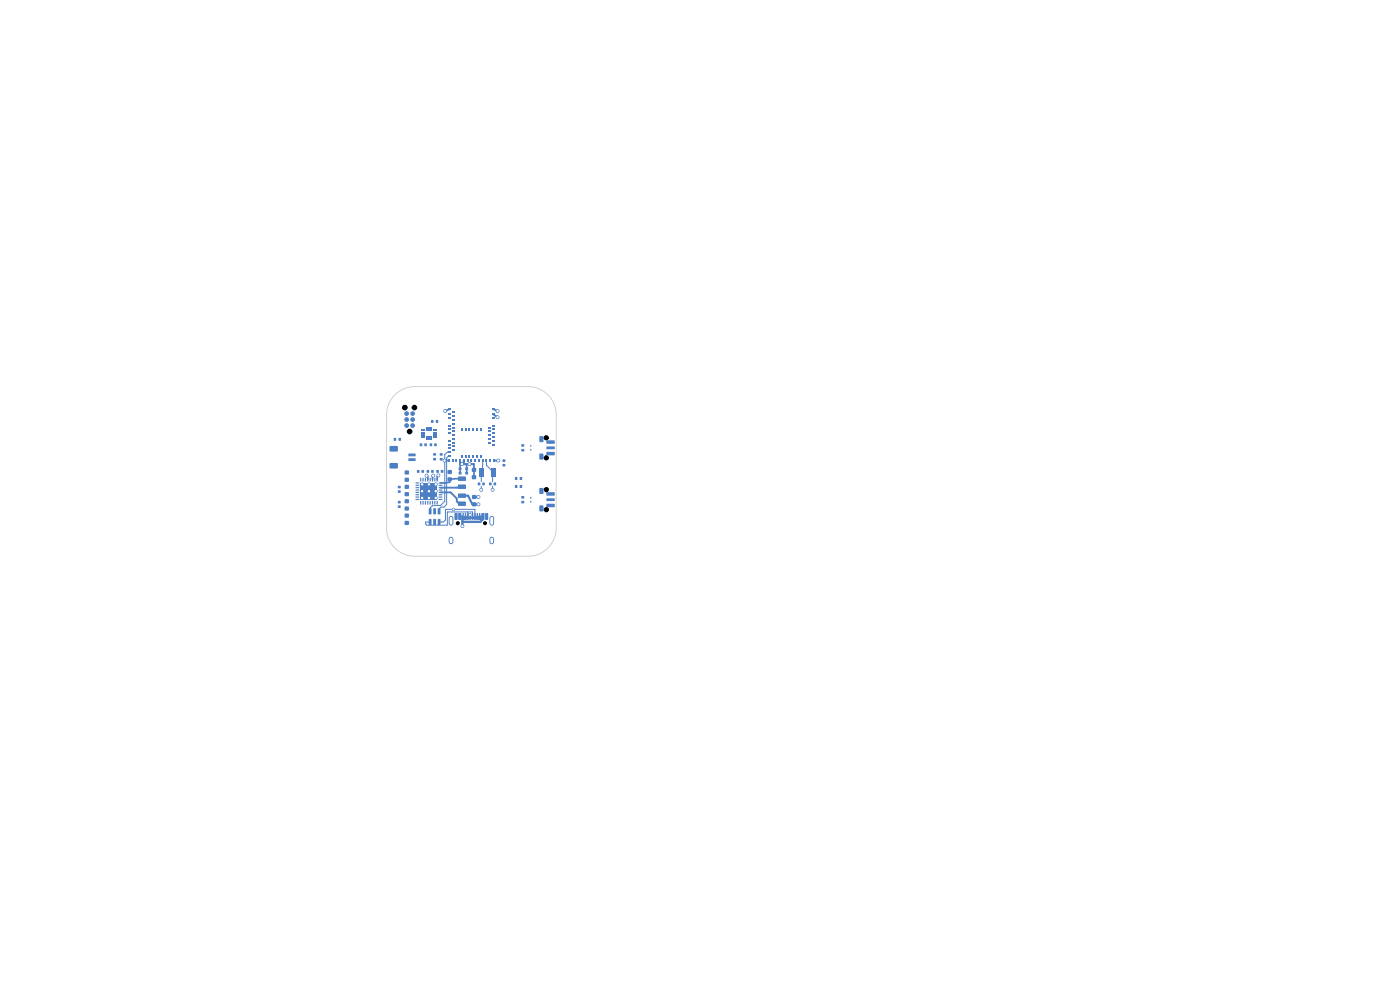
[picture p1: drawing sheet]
<svg xmlns="http://www.w3.org/2000/svg" width="297mm" height="210mm" viewBox="0 0 297 210" stroke-linecap="round" stroke-linejoin="round" font-family="sans-serif">
<g fill="#4d7fc4">
<path d="M85.9 101.4h.8v.8h-.8z"/>
<path d="M85.9 99.8h.8v.8h-.8z"/>
<path d="M97.2 102.8h1.6v.8l-1.6 .1z"/>
<path d="M97.2 101.1h1.6v.8l-1.6 .1z"/>
<path d="M84.4 107.2h.6v.5h-.6z"/>
<path d="M84.4 106.3h.6v.5h-.6z"/>
<path d="M91.9 91.1h.7v.3h-.7z"/>
<path d="M91.9 91.6h.7v.3h-.7z"/>
<path d="M91.9 92.1h.7v.3h-.7z"/>
<path d="M91.9 92.6h.7v.3h-.7z"/>
<path d="M91.4 92.7h.2v.7h-.2z"/>
<path d="M90.9 92.7h.2v.7h-.2z"/>
<path d="M90.4 92.7h.2v.7h-.2z"/>
<path d="M89.4 92.6h.7v.3h-.7z"/>
<path d="M89.4 92.1h.7v.3h-.7z"/>
<path d="M89.4 91.6h.7v.3h-.7z"/>
<path d="M89.4 91.1h.7v.3h-.7z"/>
<path d="M90.4 90.7h.2v.6h-.2z"/>
<path d="M90.9 90.7h.2v.6h-.2z"/>
<path d="M91.4 90.7h.2v.6h-.2z"/>
<path d="M106.6 98.4h.6v.5h-.6z"/>
<path d="M106.6 97.5h.6v.5h-.6z"/>
<path d="M93.1 102.3h.7v.2l-.7 .1z"/>
<path d="M93.1 102.8h.7v.2l-.7 .1z"/>
<path d="M93.1 103.3h.7v.2l-.7 .1z"/>
<path d="M93.1 103.8h.7v.2l-.7 .1z"/>
<path d="M93.1 104.3h.7v.2l-.7 .1z"/>
<path d="M93.1 104.8h.7v.2l-.7 .1z"/>
<path d="M93.1 105.3h.7v.2l-.7 .1z"/>
<path d="M93.1 105.8h.7v.2l-.7 .1z"/>
<path d="M92.6 106.3h.3l-.1 .7h-.2z"/>
<path d="M92.1 106.3h.3l-.1 .7h-.2z"/>
<path d="M91.6 106.3h.3l-.1 .7h-.2z"/>
<path d="M91.1 106.3h.3l-.1 .7h-.2z"/>
<path d="M90.6 106.3h.3l-.1 .7h-.2z"/>
<path d="M90.1 106.3h.3l-.1 .7h-.2z"/>
<path d="M89.6 106.3h.3l-.1 .7h-.2z"/>
<path d="M89.1 106.3h.3l-.1 .7h-.2z"/>
<path d="M88.2 105.8h.7v.2l-.7 .1z"/>
<path d="M88.2 105.3h.7v.2l-.7 .1z"/>
<path d="M88.2 104.8h.7v.2l-.7 .1z"/>
<path d="M88.2 104.3h.7v.2l-.7 .1z"/>
<path d="M88.2 103.8h.7v.2l-.7 .1z"/>
<path d="M88.2 103.3h.7v.2l-.7 .1z"/>
<path d="M88.2 102.8h.7v.2l-.7 .1z"/>
<path d="M88.2 102.3h.7v.2l-.7 .1z"/>
<path d="M89.1 101.4h.3l-.1 .7h-.2z"/>
<path d="M89.6 101.4h.3l-.1 .7h-.2z"/>
<path d="M90.1 101.4h.3l-.1 .7h-.2z"/>
<path d="M90.6 101.4h.3l-.1 .7h-.2z"/>
<path d="M91.1 101.4h.3l-.1 .7h-.2z"/>
<path d="M91.6 101.4h.3l-.1 .7h-.2z"/>
<path d="M92.1 101.4h.3l-.1 .7h-.2z"/>
<path d="M92.6 101.4h.3l-.1 .7h-.2z"/>
</g>
<g fill="#4d7fc4" stroke="#4d7fc4" stroke-width=".21">
<circle cx="92.4" cy="105.7" r=".3"/>
<circle cx="92.4" cy="104.2" r=".3"/>
<circle cx="92.4" cy="102.7" r=".3"/>
<circle cx="91" cy="105.7" r=".3"/>
<circle cx="91" cy="104.2" r=".3"/>
</g>
<path d="M89.3 102.5h3.4v3.5h-3.4z" fill="#4d7fc4"/>
<g fill="#4d7fc4" stroke="#4d7fc4" stroke-width=".21">
<circle cx="91" cy="102.7" r=".3"/>
<circle cx="89.6" cy="105.7" r=".3"/>
<circle cx="89.5" cy="104.2" r=".3"/>
<circle cx="89.6" cy="102.7" r=".3"/>
</g>
<g fill="#4d7fc4">
<path d="M91.5 99.7h.5v.6h-.5z"/>
<path d="M90.5 99.7h.5v.6h-.5z"/>
<path d="M116 106.9h1.6l.1 .6-1.7 .1z"/>
<path d="M116 104.5l1.6-.1 .1 .6-1.7 .1z"/>
<path d="M115.9 105.7h1.7l.1 .5-1.7 .1z"/>
<path d="M114.5 107.3l.6-.1 .2 .1v1l-.1 .2-.8-.1z"/>
<path d="M114.5 103.6l.6-.1 .2 .1v1l-.1 .2-.8-.1z"/>
<path d="M85.9 107.5h.8v.8h-.8z"/>
<path d="M85.9 105.9h.8v.8h-.8z"/>
<path d="M100.1 100.8h.9v.8h-.9z"/>
<path d="M100.1 99.3h.9v.8h-.9z"/>
<path d="M91.9 97.2h.6v.4h-.6z"/>
<path d="M91.9 96.2h.6v.4h-.6z"/>
<path d="M104.3 86.6h.7v.4h-.7z"/>
<path d="M104.3 87.7h.7v.4h-.7z"/>
<path d="M104.3 88.5h.7v.4h-.7z"/>
<path d="M104.3 90.1h.7v.4h-.7z"/>
<path d="M103.5 90.5h.5v.4h-.5z"/>
<path d="M104.3 90.9h.7v.4h-.7z"/>
<path d="M103.5 91.3h.5v.4h-.5z"/>
<path d="M104.3 91.7h.7v.4h-.7z"/>
<path d="M103.5 92.1h.5v.4h-.5z"/>
<path d="M104.3 92.5h.7v.4h-.7z"/>
<path d="M103.5 92.9h.5v.4h-.5z"/>
<path d="M104.3 93.3h.7v.4h-.7z"/>
<path d="M103.5 93.7h.5v.4h-.5z"/>
<path d="M104.3 94.1h.7v.4h-.7z"/>
<path d="M104.6 97.4h.4v.6h-.4z"/>
<path d="M103.8 97.4h.4v.6h-.4z"/>
<path d="M103 97.4h.4v.6h-.4z"/>
<path d="M102.2 97.4h.4v.6h-.4z"/>
<path d="M101.8 96.5h.4v.6h-.4z"/>
<path d="M101.4 97.4h.4v.6h-.4z"/>
<path d="M101 96.5h.4v.6h-.4z"/>
<path d="M100.6 97.4h.4v.6h-.4z"/>
<path d="M100.2 96.5h.4v.6h-.4z"/>
<path d="M99.8 97.4h.4v.6h-.4z"/>
<path d="M99.4 96.5h.4v.6h-.4z"/>
<path d="M99 97.4h.4v.6h-.4z"/>
<path d="M98.6 96.5h.4v.6h-.4z"/>
<path d="M98.2 97.4h.4v.6h-.4z"/>
<path d="M97.8 96.5h.4v.6h-.4z"/>
<path d="M97.4 97.4h.4v.6h-.4z"/>
<path d="M96.6 97.4h.4v.6h-.4z"/>
<path d="M95.8 97.4h.4v.6h-.4z"/>
<path d="M95 97.4h.4v.6h-.4z"/>
<path d="M95.1 96.5h.5v.4h-.5z"/>
<path d="M95.1 95.7h.5v.4h-.5z"/>
<path d="M95.9 95.3h.7v.4h-.7z"/>
<path d="M95.1 94.9h.5v.4h-.5z"/>
<path d="M95.9 94.5h.7v.4h-.7z"/>
<path d="M95.1 94.1h.5v.4h-.5z"/>
<path d="M95.9 93.7h.7v.4h-.7z"/>
<path d="M95.1 93.3h.5v.4h-.5z"/>
<path d="M95.9 92.9h.7v.4h-.7z"/>
<path d="M95.9 92.1h.7v.4h-.7z"/>
<path d="M95.1 91.7h.5v.4h-.5z"/>
<path d="M95.9 91.3h.7v.4h-.7z"/>
<path d="M95.1 90.9h.5v.4h-.5z"/>
<path d="M95.9 90.5h.7v.4h-.7z"/>
<path d="M95.1 90.1h.5v.4h-.5z"/>
<path d="M95.9 89.7h.7v.4h-.7z"/>
<path d="M95.9 88.9h.7v.4h-.7z"/>
<path d="M95.1 88.5h.5v.4h-.5z"/>
<path d="M95.9 88.1h.7v.4h-.7z"/>
<path d="M95.1 87.7h.5v.4h-.5z"/>
<path d="M95.9 87.3h.7v.4h-.7z"/>
<path d="M95.1 86.6h.5v.4h-.5z"/>
<path d="M101.8 90.8h.4v.6h-.4z"/>
<path d="M101 90.8h.4v.6h-.4z"/>
<path d="M100.2 90.8h.4v.6h-.4z"/>
<path d="M99.4 90.8h.4v.6h-.4z"/>
<path d="M98.6 90.8h.4v.6h-.4z"/>
<path d="M97.8 90.8h.4v.6h-.4z"/>
<path d="M102.3 102.4h.5v.5h-.5z"/>
<path d="M101.4 102.4h.5v.5h-.5z"/>
<path d="M89.4 99.7h.5v.6h-.5z"/>
<path d="M88.5 99.7h.5v.6h-.5z"/>
<path d="M84.6 92.9h.4v.6h-.4z"/>
<path d="M83.6 92.9h.4v.6h-.4z"/>
<path d="M112.5 95.3h.2v.3h-.2z"/>
<path d="M112.5 94.4h.2v.4l-.2-.1z"/>
<path d="M103 108.9h.5v1.4l-.5-.1z"/>
<path d="M102.2 108.9h.5v1.4l-.5-.1z"/>
<path d="M101.1 108.9h.3l-.1 1.4-.2-.1z"/>
<path d="M100.1 108.9h.3l-.1 1.4-.2-.1z"/>
<path d="M99.6 108.9h.3l-.1 1.4-.2-.1z"/>
<path d="M98.6 108.9h.3l-.1 1.4-.2-.1z"/>
<path d="M97.3 108.9h.5v1.4l-.5-.1z"/>
<path d="M96.5 108.9h.5v1.4l-.5-.1z"/>
<path d="M98.1 108.9h.3l-.1 1.4-.2-.1z"/>
<path d="M99.1 108.9h.3l-.1 1.4-.2-.1z"/>
<path d="M100.6 108.9h.3l-.1 1.4-.2-.1z"/>
<path d="M101.6 108.9h.3l-.1 1.4-.2-.1z"/>
</g>
<path d="M95.7 109.9v1.1M95.7 114.4v.6M104.3 109.9v1.1M104.3 114.4v.6" fill="none" stroke="#4d7fc4" stroke-width="1"/>
<g fill="#4d7fc4">
<path d="M92.1 94.1h.5v.5h-.5z"/>
<path d="M91.2 94.1h.5v.5h-.5z"/>
<path d="M110.6 95.3h.6v.4h-.6z"/>
<path d="M110.6 94.3h.6v.4h-.6z"/>
</g>
<g fill="#4d7fc4" stroke="#4d7fc4" stroke-width=".21">
<circle cx="86.3" cy="90.3" r=".39"/>
<circle cx="87.5" cy="90.3" r=".39"/>
<circle cx="86.3" cy="89" r=".39"/>
<circle cx="87.5" cy="89" r=".39"/>
<circle cx="86.3" cy="87.7" r=".39"/>
<circle cx="87.5" cy="87.7" r=".39"/>
</g>
<g fill="#4d7fc4">
<path d="M95 101.3h.8v.8h-.8z"/>
<path d="M95 99.7h.8v.8h-.8z"/>
<path d="M110.3 102.9h.4v.6h-.4z"/>
<path d="M109.3 102.9h.4v.6h-.4z"/>
<path d="M84.4 104h.6v.5h-.6z"/>
<path d="M84.4 103.1h.6v.5h-.6z"/>
<path d="M110.3 101.2h.4v.6h-.4z"/>
<path d="M109.3 101.2h.4v.6h-.4z"/>
<path d="M97.2 106.4h1.6v.8l-1.6 .1z"/>
<path d="M97.2 104.7h1.6v.8l-1.6 .1z"/>
<path d="M116 95.9h1.6l.1 .6-1.7 .1z"/>
<path d="M116 93.5l1.6-.1 .1 .6-1.7 .1z"/>
<path d="M115.9 94.7h1.7l.1 .5-1.7 .1z"/>
<path d="M114.5 96.3l.6-.1 .2 .1v1l-.1 .2-.8-.1z"/>
<path d="M114.5 92.6l.6-.1 .2 .1v1l-.1 .2-.8-.1z"/>
<path d="M93.5 99.7h.5v.6h-.5z"/>
<path d="M92.6 99.7h.5v.6h-.5z"/>
<path d="M110.6 106.3h.6v.4h-.6z"/>
<path d="M110.6 105.3h.6v.4h-.6z"/>
<path d="M100.2 106.6h.8v.8h-.8z"/>
<path d="M100.2 105h.8v.8h-.8z"/>
<path d="M97.3 100.1h.6v.5h-.6z"/>
<path d="M97.3 99.2h.6v.5h-.6z"/>
<path d="M112.5 106.3h.2v.3h-.2z"/>
<path d="M112.5 105.4h.2v.4l-.2-.1z"/>
<path d="M93.3 97.2h.6v.4h-.6z"/>
<path d="M93.3 96.2h.6v.4h-.6z"/>
<path d="M98.7 100.1h.6v.5h-.6z"/>
<path d="M98.7 99.2h.6v.5h-.6z"/>
<path d="M85.9 110.5h.8v.8h-.8z"/>
<path d="M85.9 109h.8v.8h-.8z"/>
<path d="M85.9 104.4h.8v.8h-.8z"/>
<path d="M85.9 102.9h.8v.8h-.8z"/>
<path d="M104.7 102.4h.5v.5h-.5z"/>
<path d="M103.8 102.4h.5v.5h-.5z"/>
<path d="M86.7 97.2h1.4l.1 .5-1.5 .1z"/>
<path d="M86.7 96.2h1.4l.1 .5-1.5 .1z"/>
<path d="M82.7 98.3l1.6-.1 .1 .3v.7l-.2 .2h-1.4l-.2-.2z"/>
<path d="M82.7 94.7l1.6-.1 .1 .3v.7l-.2 .2h-1.4l-.2-.2z"/>
<path d="M101.6 99.4h1.1v1.8h-1.1z"/>
<path d="M104.1 99.4h1v1.8h-1z"/>
<path d="M92.5 89.1h.4v.6h-.4z"/>
<path d="M91.5 89.1h.4v.6h-.4z"/>
<path d="M92.9 110.1l.5 .1v1.2l-.5-.1z"/>
<path d="M91.9 110.1l.6 .1-.1 1.2-.5-.1z"/>
<path d="M91 110.1l.5 .1v1.2l-.5-.1z"/>
<path d="M91 107.8l.5 .1v1.2l-.5-.1z"/>
<path d="M91.9 107.8l.6 .1-.1 1.2-.5-.1z"/>
<path d="M92.9 107.8l.5 .1v1.2l-.5-.1z"/>
<path d="M90 94.1h.5v.5h-.5z"/>
<path d="M89.1 94.1h.5v.5h-.5z"/>
</g>
<g fill="#4d7fc4" stroke="#4d7fc4" stroke-width=".21">
<circle cx="94.4" cy="87.2" r=".3"/>
<circle cx="94.3" cy="97.7" r=".3"/>
<circle cx="105.5" cy="87.2" r=".3"/>
<circle cx="101.5" cy="105.4" r=".3"/>
<circle cx="105.5" cy="88.5" r=".3"/>
<circle cx="105.7" cy="97.7" r=".3"/>
<circle cx="104.5" cy="103.9" r=".3"/>
<circle cx="102.1" cy="103.9" r=".3"/>
<circle cx="98.1" cy="111.6" r=".3"/>
<circle cx="91.9" cy="100.9" r=".3"/>
<circle cx="101.5" cy="107" r=".3"/>
<circle cx="99.6" cy="98.5" r=".3"/>
<circle cx="98" cy="98.5" r=".3"/>
<circle cx="90.5" cy="100.9" r=".3"/>
<circle cx="93" cy="100.8" r=".3"/>
<circle cx="96.2" cy="108" r=".25"/>
<circle cx="99.7" cy="109.2" r=".25"/>
<circle cx="91.2" cy="110.7" r=".1"/>
</g>
<path d="M95.4 96.7l-.7 .5v9.8l-.6 .6h-.6l-.4 .4v.5M95.4 95.9h-.5l-.6 .6v9.9l-.8 .8-1.8 .1-.5 .5v.7M102.4 97.7l-.3 4.5M103.2 97.7v1l1.5 1.6-.2 1.9M99.3 108.6v1M99.7 109.2v.4M100.2 109.6v-1h-5.2l-.1 2.8h-4.4l-.2-.2v-.5h.9M100.8 109.6v-1.5h-6.3v2.2l-.5 .4h-.9M102.1 103.1v.8M104.5 103.1v.8" fill="none" stroke="#4d7fc4" stroke-width=".21"/>
<path d="M94.3 97.7h.9M95.4 86.8l-1 .4M104.7 86.8l.8 .4M104.7 87.9l.8 .6M104.8 97.7h.9M93.5 104.5h2.1l1.3 1.3v.6l.5 .5h.6M98 103.3l-1.1 .2h-3.4" fill="none" stroke="#4d7fc4" stroke-width=".4"/>
<path d="M97.6 97.7v.8h2.9M98.4 97.7v.8M98 105.2h1.3l.9 1.8h1.3M100.6 105.4h.9" fill="none" stroke="#4d7fc4" stroke-width=".45"/>
<path d="M97.5 109.6l4.9 .6-.5 .5h-3.8M102.4 109.6l-4.3 .5v1.5" fill="none" stroke="#4d7fc4" stroke-width=".5"/>
<path d="M97.6 98.5v1.9M99 98.5v1.9M100.5 98.5v2.7M90.5 100.9l.3 .3v.6M91.9 100.9l-.2 .9M93 100.9l-.3 .2v.7M98 101.6l-2.6 .1v.6l-1.9 .2" fill="none" stroke="#4d7fc4" stroke-width=".35"/>
<path d="M83.8 83.8a6 6 0 0 1 4.2-1.8h24a6 6 0 0 1 6 6v24a6 6 0 0 1-6 6h-24a6 6 0 0 1-6-6v-24a6 6 0 0 1 1.8-4.2z" fill="none" stroke="#d0d2cd" stroke-width=".21"/>
<g fill="#fff" stroke="#fff" stroke-width=".21">
<circle cx="94.4" cy="87.2" r=".15"/>
<circle cx="94.3" cy="97.7" r=".15"/>
<circle cx="105.6" cy="87.2" r=".15"/>
<circle cx="101.5" cy="105.4" r=".15"/>
<circle cx="105.6" cy="88.5" r=".15"/>
<circle cx="105.7" cy="97.7" r=".15"/>
<circle cx="104.5" cy="103.9" r=".15"/>
<circle cx="102.1" cy="103.9" r=".15"/>
<circle cx="98.1" cy="111.6" r=".15"/>
<circle cx="91.9" cy="100.9" r=".15"/>
<circle cx="101.5" cy="107" r=".15"/>
<circle cx="99.6" cy="98.5" r=".15"/>
<circle cx="98" cy="98.5" r=".15"/>
<circle cx="90.5" cy="100.9" r=".15"/>
<circle cx="93" cy="100.9" r=".15"/>
<circle cx="96.2" cy="108.1" r=".12"/>
<circle cx="99.7" cy="109.2" r=".12"/>
<circle cx="92.5" cy="105.6" r=".15"/>
<circle cx="92.4" cy="104.2" r=".15"/>
<circle cx="92.4" cy="102.7" r=".15"/>
<circle cx="91" cy="105.6" r=".15"/>
<circle cx="91" cy="104.2" r=".15"/>
<circle cx="91" cy="102.7" r=".15"/>
<circle cx="89.6" cy="105.6" r=".15"/>
<circle cx="89.6" cy="104.2" r=".15"/>
<circle cx="89.6" cy="102.7" r=".15"/>
</g>
<g fill="#000" stroke="#000" stroke-width=".21">
<circle cx="85.9" cy="86.5" r=".5"/>
<circle cx="86.9" cy="91.5" r=".5"/>
<circle cx="87.9" cy="86.5" r=".5"/>
<circle cx="115.9" cy="92.9" r=".45"/>
<circle cx="115.9" cy="97.1" r=".45"/>
<circle cx="97.1" cy="111" r=".33"/>
<circle cx="102.9" cy="111" r=".33"/>
<circle cx="115.9" cy="103.9" r=".45"/>
<circle cx="115.9" cy="108.1" r=".45"/>
</g>
<path d="M95.7 109.9v1.1M95.7 114.4v.6M104.3 109.9v1.1M104.3 114.4v.6" fill="none" stroke="#fff" stroke-width=".6"/>
</svg>
